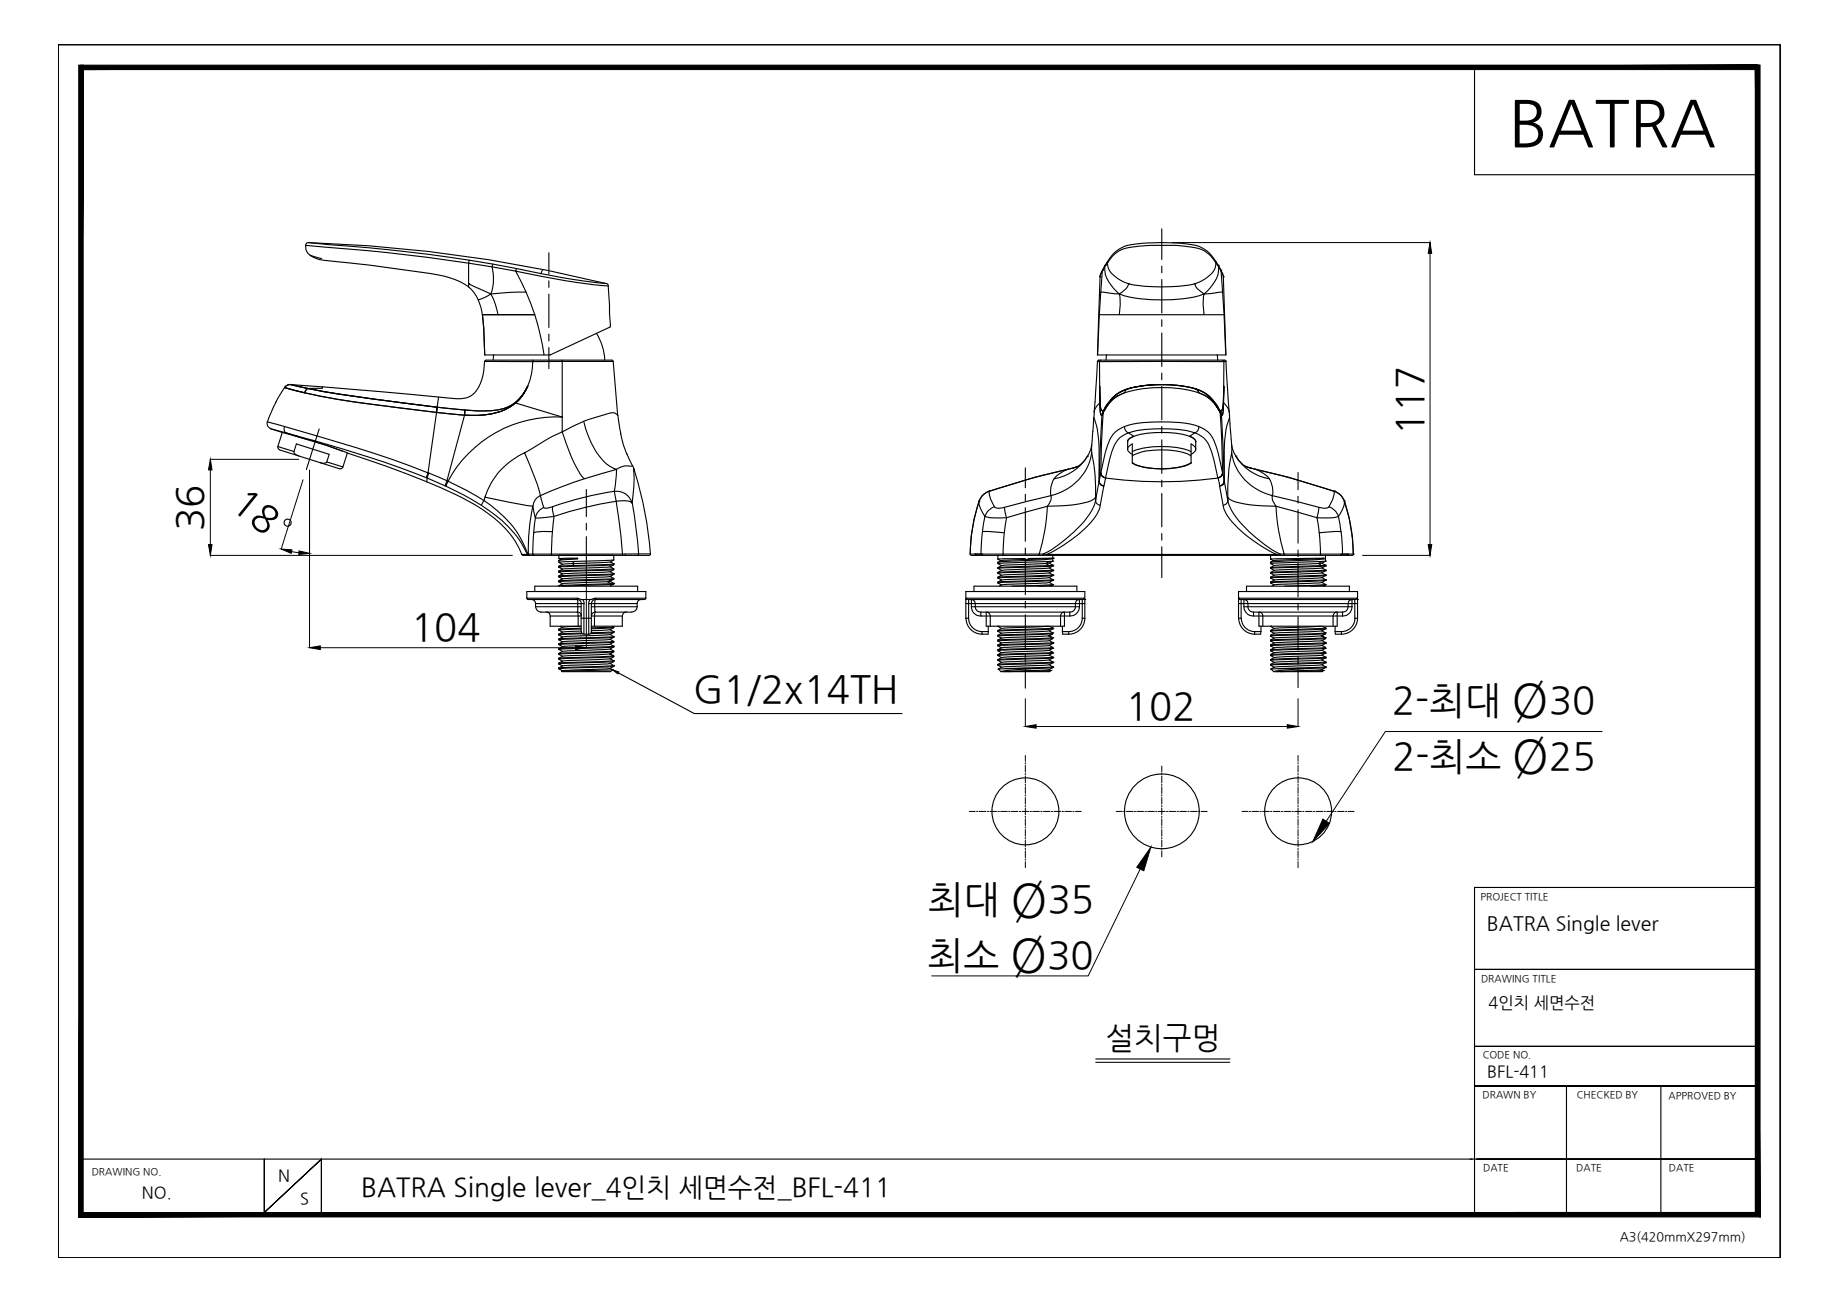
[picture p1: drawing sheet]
<svg xmlns="http://www.w3.org/2000/svg" width="420mm" height="297mm" viewBox="0 0 420 297" stroke-linecap="round" stroke-linejoin="round" font-family="sans-serif">
<defs><g id="words">
<text font-size="14.7" x="344.5" y="33">BATRA</text>
<g font-size="10.9">
<text x="345.2" y="163.5">Ø</text>
<text x="345.3" y="176.2">Ø</text>
<text x="230.7" y="209.1">Ø</text>
<text x="230.7" y="221.8">Ø</text>
</g>
<g font-size="8.7">
<text x="324.9" y="99.3" transform="rotate(-90 324.9 99.3)">117</text>
<text x="52.6" y="115.6" transform="rotate(39 52.6 115.6)">18°</text>
<text x="46.3" y="121.2" transform="rotate(-90 46.3 121.2)">36</text>
<text x="93.9" y="146.2">104</text>
<text x="158.3" y="160.2">G1/2x14TH</text>
<text x="257.1" y="164.2">102</text>
<text x="317.9" y="162.7">2-최대</text>
<text x="353.7" y="162.7">30</text>
<text x="318" y="175.5">2-최소</text>
<text x="353.8" y="175.5">25</text>
<text x="211.9" y="208.3">최대</text>
<text x="239.3" y="208.3">35</text>
<text x="211.8" y="221">최소</text>
<text x="239.2" y="221">30</text>
</g>
<text font-size="7" x="252.4" y="239.3">설치구멍</text>
<text font-size="6" x="82.5" y="273.1">BATRA Single lever_4인치 세면수전_BFL-411</text>
<text font-size="4.5" x="339.5" y="212.4">BATRA Single lever</text>
<g font-size="3.7">
<text x="339.9" y="230.1">4인치 세면수전</text>
<text x="339.6" y="245.9">BFL-411</text>
<text x="63.5" y="269.6">N</text>
<text x="32.4" y="273.6">NO.</text>
<text x="68.5" y="274.9">S</text>
</g>
<text font-size="2.9" x="369.9" y="283.4">A3(420mmX297mm)</text>
<g font-size="2.3">
<text x="338.1" y="205.5">PROJECT TITLE</text>
<text x="338.2" y="224.3">DRAWING TITLE</text>
<text x="338.6" y="241.6">CODE NO.</text>
<text x="338.5" y="250.8">DRAWN BY</text>
<text x="360.1" y="250.8">CHECKED BY</text>
<text x="381" y="250.8">APPROVED BY</text>
<text x="20.9" y="268.3">DRAWING NO.</text>
<text x="338.7" y="267.3">DATE</text>
<text x="359.9" y="267.3">DATE</text>
<text x="381.1" y="267.3">DATE</text>
</g>
</g></defs>
<!-- layer: 0 -->
<g fill="#000" stroke="#000" stroke-width=".23">
<path d="M326.5 55.4l.4 2.4h-.8zM48 104.9l.4 2.4h-.8zM47.6 124.3h.8l-.4 2.5zM64.2 125.4l2.5 .1-.2 .8zM68.3 125.8l2.4 .5-2.5 .3zM326.1 124.3h.8l-.4 2.5zM70.7 147.9l2.4-.4v.8zM131.4 147.5l2.5 .4-2.5 .4zM139.9 152.9l1.4 .5-.2 .5zM234.1 165.9l2.5-.4v.8zM293.9 165.5l2.5 .4-2.5 .4zM262.8 193.4l-1.6 5.4-1.6-.8z"/>
<path d="M302.1 187l1.5 1-3.8 4.1z"/>
<path d="M18 14.9v262.9l1-262.9zM19 14.9v261.9l-1 1z"/>
<path d="M18.5 14.9h382.8l-382.8 1zM18.5 15.9h382.8v-1z"/>
<path d="M400.8 14.9h1.1v262.9zM400.8 14.9v261.9l1.1 1z"/>
<path d="M400.8 14.9h1.1v262.9zM400.8 14.9v261.9l1.1 1z"/>
<path d="M18 277.8l382.8-1 1.1 1zM18 277.8l382.8-1h-381.8z"/>
</g>
<g fill="none" stroke="#000" stroke-width=".25">
<path d="M13.3 10.2h393.2v277h-393.2zM336.7 15.6v24.3h64.6M406.5 10.2v277M69.8 56l.2 1.3 .9 1M69.8 56l18.6 1.7 18.6 2.4v4.7M69.8 56l.3-.5a416.8 416.8 0 0 1 37.1 3.9l-.2 .7 10.8 1.8 .1-.6 10.2 2 10.3 1.4 .3 .1 .2 .5M70.9 58.3l2.5 .7M70.9 58.3l1 .6a8.5 8.5 0 0 0 3.4 .7 356.4 356.4 0 0 1 26.5 3.5l1.1 .4a12.9 12.9 0 0 1 4.1 2M70.9 58.3h.1M107.2 59.4l10.7 1.9M252.9 59.7l-.6 .9M252.9 59.7a7.7 7.7 0 0 1 6.8-4 42.4 42.4 0 0 1 14.1 .5 7.6 7.6 0 0 1 3.8 3.5"/>
<path d="M253 59.7l-.2 .4M253 59.9l-.2 .2M277.4 59.7a6.6 6.6 0 0 0-5.5-3.3 51.1 51.1 0 0 0-15 .3 6.6 6.6 0 0 0-3.9 3.2M277.5 59.7v.1M277.5 59.8l.2 .3M277.6 59.7h.1M277.6 59.7l.6 .9M277.6 59.7l.1 .4M107 65.5a9.8 9.8 0 0 1 3.1 6.4h3.6M107 64.8h.1M107 64.8v.7M110.2 72l.5 9"/>
<path d="M110.2 72l-.1-.1h12a62.1 62.1 0 0 1 2.1 9.1M110.2 72l.2 2.4M110.4 74.4l.1 .8M110.5 75.2l.2 5.8M112.1 67.1l4-.3 4-.1-2.3-4.8 12.5 2.4 8.6 1 .4 9.3-13.6 6.4M112.1 67.1l-1.4 .8-1.5 .6M112.1 67.1a16.4 16.4 0 0 1 1.6 4.8M112.6 60.3l-.2 .3a12.3 12.3 0 0 1-.3 6.5l-5.1-2.3M120.1 66.7l2 5.2h-8.4M124 61.5l-.5 1M136.2 76.1a12.8 12.8 0 0 1 1.9 6.1M251 71.9l-.4 9.1"/>
<path d="M251.2 63.2h.1M251.7 61.9l-.5 1.3M251.7 61.9l-.3 4.8M251.8 61.8l-.1 .1M251.8 61.7l-.6 1.5M251.8 61.7h.1M251.8 61.7l-.1 .2M252.3 60.6l-.5 1.1M252.3 60.6h.1M252.4 60.6l-.6 1.2M252.8 60.1l-.4 .6a4.4 4.4 0 0 0 .8 3.7l.5 .7a5.7 5.7 0 0 0 4.2 2.7 41 41 0 0 0 15.9-.3l1.1-.4M252.8 60.1a4.4 4.4 0 0 0 2.5 3.5l2.4 1.2"/>
<path d="M255.6 71.9h23.9M257.8 64.8a41.6 41.6 0 0 0 14.9 0M272.8 64.8h.1M272.8 64.8l.6 1.1 1.5 1.2M274.9 67.1a12.6 12.6 0 0 0 0 4.8M277.7 60.1a4.4 4.4 0 0 1-2.5 3.5l-2.4 1.2M277.7 60.1l.3 .4M278 60.5l.1 .1M278.1 60.6l.2 .3M278.2 60.6l.1 .3M278.2 60.6l.6 1.1M278.2 60.6h.1"/>
<path d="M278.3 60.9l.6 1M278.3 60.9a7.1 7.1 0 0 1-2.7 5.6l-.7 .6M278.8 61.7l.5 1.5M278.8 61.7h.1M278.8 61.7v.2M278.8 61.9l.5 1.3M278.8 61.9l.4 4.8M279.2 66.7l-4.3 .4M279.2 66.7l.3 5.2M279.3 63.2h.1M279.4 63.2h.1M279.5 71.9l.4 9.1"/>
<path d="M61 96.3l4 1.1M63.1 91.7l-.4 .7a16.9 16.9 0 0 0-1.7 4.5l.3 .6 .5 .3M64.5 98.7l10.2 3 3.4 1.3-3.4-1.3-9.4-2.9M64.5 98.7l-2.7-.8 3.5 .9M64.5 98.7l-1.1 3.3 3.7 1.1M65 97.4a1.16 1.16 0 0 0 .3 1.4M65 88.5l4.5 1.2M65 97.4a305.5 305.5 0 0 1 32.7 10.6M65 88.5l-2 3.2M65.3 98.8a316 316 0 0 1 32.1 10.3M66.4 87.8l-.9 .2-.5 .5M66.4 87.8l3.9 .9-.5 .4-.3 .6"/>
<path d="M66.4 87.8l2 .5a162.8 162.8 0 0 0 16.6 2.8l14.8 1.9 6.4 .6-.1 1.2-6.4-.6 .1-1.2M66.4 87.8l3.9 .9M66.4 87.8l7.2 .5M66.4 87.8a1.59 1.59 0 0 0-1.4 .7M69.5 89.7a190.8 190.8 0 0 0 22.6 3.5l7.6 1 .1-1.2M70 88.9l.3-.2a335 335 0 0 0 29.6 4.3l-.2 1.2-7.6-1a215.7 215.7 0 0 1-22.6-3.5zM70.3 88.7a336.5 336.5 0 0 0 29.5 4.3M73.6 88.3v.4h-3.3M99.7 94.2l6.4 .6M99.7 94.2l-2 13.8M99.8 93l6.4 .6-.1 1.2M100.1 90.6l-.3 2.4"/>
<path d="M106.1 94.8a17.3 17.3 0 0 0 10.4-1.9 12.5 12.5 0 0 0 4-4.7 10.1 10.1 0 0 1-2.8 3.8 8.7 8.7 0 0 0 2.8-3.8 9 9 0 0 1-8.4 5.6h-3l-2.9-.2-.1 1.2a17.5 17.5 0 0 0 10.4-1.9 12.4 12.4 0 0 0 4-4.7 10.1 10.1 0 0 1-2.8 3.8l10.7 3.2M106.1 94.8l-4 15M106.2 93.6a20.6 20.6 0 0 0 9.5-.6l2-1.1a12 12 0 0 1-8.5 2.9h-3.1M110.6 82.5l11.1 .1a14.8 14.8 0 0 1-1.2 5.6M110.7 81h14.9M112.7 81l-.1 1.2M121.7 82.2v.4l6.7-.1-.1-.3M125.7 81h-.1M128.4 98.6a31.6 31.6 0 0 0 4.8 10.5l.2 .2M128.4 95.2v-12.7h11.6l1 12.3a1.55 1.55 0 0 0-1.8-.5l-5.9 1.9M128.4 98.6a45.7 45.7 0 0 0-7.6 4.2l-1 .6M128.4 95.2a28 28 0 0 0-26.1 14.7l-.2-.1"/>
<path d="M128.4 95.2v3.4M133.3 96.2a18.2 18.2 0 0 0 5.2 9.7l1.5 1 .8 .3a106.1 106.1 0 0 0-17.4 6M133.3 96.2l-4.9 2.4M140 82.5l-.3-.3h-28.7l-.4 .3a9.9 9.9 0 0 1-2.6 7.5l-.4 .3a4.9 4.9 0 0 1-3.4 .7l-30.6-2.7M141.1 94.8l.7 4.1M141.7 98.9v.2M141.7 98.9h.1M141.8 99.2l.5 2.2 .8 2.2M249.8 95.3a26.9 26.9 0 0 1 1.2 10.9v3.7M249.9 94.1l-.6 7.6-.3 1.1-.7 1.4M250.6 82.5l-.8 11.6 .5-1.2 .8-.9v-3.8M250.6 81h29.3"/>
<path d="M250.6 82.5l.3-.3h28.7l.4 .3M251.1 88.2l.1 3.7M251.1 92a5.3 5.3 0 0 0 .3 2.8h.2M251.2 91.9l-.1 .1M251.2 91.9l.2 1.6 .6 .3M251.2 91.9l.2 1.6 .4 .3 .5-.2M251.2 91.9l-.1-3.7v3.8M251.2 91.9v.1M251.4 82.2l-.3 .4-.5-.1M251.6 94.8l-.6 15a1.48 1.48 0 0 0 1 1.2 1.09 1.09 0 0 1-1-1.1M251.6 94.8l.3-.6-.5 13.8a1.08 1.08 0 0 0 1.1 1.1 1.16 1.16 0 0 1-1.1-1.1 29.1 29.1 0 0 1 2.4-8.2 5.5 5.5 0 0 1 3-2.4M251.9 94.2l-.3 .6"/>
<path d="M252 93.8h.1M252 94l-.1 .1M252 93.7l-.1 .3 .1-.2M252 93.7h.1M252 93.7v.1M252.1 93.7l-.1 .3M252.2 93.7l-.3 .3M252.2 93.6l-.4 .5-.2 .7M252.3 93.5l-.1 .2M252.7 93l-.5 .5-.2 .6v-.1M252.7 81l-.1 1.2M253.5 91.5l-.9 1.1-.6 1.1"/>
<path d="M253.7 91.2l.4-.4a7.4 7.4 0 0 1 3.5-2.1 9.3 9.3 0 0 0-5.6 5M256.8 97.4l1-.4a39.1 39.1 0 0 1 14.9 0l1.1 .4a1.36 1.36 0 0 1-1 1.4 31.1 31.1 0 0 0-15.1 0 1.31 1.31 0 0 1-.9-1.4zM257.6 88.7h.1M257.6 88.7l3.9-.7 3.8-.2a29 29 0 0 0-7.7 .9zM257.8 88.7a1.24 1.24 0 0 0-1 1 8.5 8.5 0 0 0-4.9 4.5M265.3 87.8l3.7 .2 3.9 .7a25 25 0 0 0-7.6-.9zM272.8 88.7a1.24 1.24 0 0 1 1 1 9.3 9.3 0 0 1 5.2 5.1 1.36 1.36 0 0 0 .3-1.3l.2-5.3-.3 5-.3 .6-.5-.1a9.7 9.7 0 0 0-7.5-5.4 30.4 30.4 0 0 0-14 .7 9.4 9.4 0 0 0-4.6 4.6M272.9 88.7h.1M272.9 88.7a7.6 7.6 0 0 1 4.1 2.7M272.9 88.7a9 9 0 0 1 5.6 5M272.9 88.7l.6 .4 .3 .6M273.8 89.7a30 30 0 0 0-17.7 .3 7.4 7.4 0 0 0-3.9 3.6"/>
<path d="M273.8 89.7a8.5 8.5 0 0 1 4.8 4.5M277.2 91.6l1 1.5M277.9 93l.5 .5 .2 .6M277.9 81l.2 1.2M278.3 93.6l.5 .5 .2 .7-.3-.8M278.4 93.7l.3 .3M278.5 93.7h.1M278.5 93.7l.1 .1M278.6 93.7v.3M278.6 93.8l.1 .2M278.6 93.8h.1M278.6 94v.1"/>
<path d="M278.6 94h.1M278.6 94.2l.6 13.8a1.08 1.08 0 0 1-1.1 1.1 1.16 1.16 0 0 0 1.1-1.1 29.1 29.1 0 0 0-2.4-8.2 5.5 5.5 0 0 0-3-2.4M278.6 94.2l.3 .6M278.7 94h.1M278.9 94.8l.7 15M279.2 82.2l.3 .4M279.4 92l.8 .9 .5 1.2M279.4 92v-3.8a14.8 14.8 0 0 1-.4 5.5l-.5 .1M279.4 92a5.3 5.3 0 0 1-.3 2.8h-.2M279.4 91.9h.1M279.5 82.6l-.1 5.6M279.5 82.6h-28.4v5.6"/>
<path d="M279.9 82.5l.8 11.6M279.9 82.5l-.4 .1M280.7 94.1l.5 7.5M280.8 95.3a17.9 17.9 0 0 0-1.2 7.2v7.3M63.5 101.9a.61 .61 0 0 0 .4 .8M63.8 102.7l13.7 4.3M67.1 103.1a.84 .84 0 0 0 .8 .8l.4 .2M67.1 103.1l.6-1.7 7.5 2.3-.6 1.8M74.6 105.5a1.09 1.09 0 0 1-1.5 .1M78.2 103l1.1 .4M78.3 106.6a.61 .61 0 0 1-.8 .4M79.3 103.4l-1 3.2-3.7-1.1"/>
<path d="M79.3 103.4a239.9 239.9 0 0 1 18.1 6.6M97.4 109.1h.2l-.2 .9M97.4 110a55.3 55.3 0 0 1 16.8 9.4 18.2 18.2 0 0 1 5 7.2M97.7 108l-.3 1.1M97.7 108h.2M97.9 108l-.3 1.1 4 1.8 .5-1.1M97.9 108l4.2 1.8M101.6 110.9l.2 .1 .5-1.1 4.2 2 4 2.4M101.8 111a48.5 48.5 0 0 1 14.2 9.2l2.5 3 1.9 3.4M110.5 114.3l-.6 1.1M110.5 114.3a24.1 24.1 0 0 1 8.8 9.5l1.3 2.7M110.8 113.5l-.3 .8"/>
<path d="M114.2 107.5l2.6-2.3 3-1.8 2.9 7.2 .7 2.6-1.2 .9-.5 1.5-11-2.1 1.4-3.2zM121.7 115.5a46.5 46.5 0 0 0-1.1 11M121.7 115.6l.5 2.6M122.3 118.2l-.5 4.1-.1 4.2M123.4 113.1l.8 2.7M126.5 117.9l-3.7 .4-.6-.1M126.5 117.9l-.4-1.6 .1-.6a2.35 2.35 0 0 1-2 .3l-.1-.2a3.5 3.5 0 0 0-1.9 2.4M126.5 117.9l-.4 4.2-.2 4.4M140.3 112.2a3.6 3.6 0 0 1 4 2.7l-.8-.5h-2.8M140.3 112.2l-7.1 1.4-7 2.1M140.7 114.4l1.1 8.1 .3 4M140.7 114.4a87.2 87.2 0 0 0-14.2 3.5"/>
<path d="M143.2 103.6v.2M143.2 103.8l1.2 2.6h-.2a4.2 4.2 0 0 0-3.4 .8l-.5 5 .4 2.2M144.4 114.8l.8 5.3 .6 6.4M144.5 106.3l.4 1.2M144.7 106.9v.3M144.7 107.2v.1M144.7 107.5a35.2 35.2 0 0 1-.4 7.4M144.7 107.3l.1 .2M144.9 107.5v.1a77.6 77.6 0 0 1 3.5 19.1l-28.9 .1M223.5 114.4a38 38 0 0 0-2 12.1h15.8M223.5 114.4h.1M223.5 114.4a5 5 0 0 0 1.4 3.5 10.1 10.1 0 0 0 4.9 .3"/>
<path d="M223.6 114.5a38.3 38.3 0 0 0-2 12M223.6 114.4h.1M225.8 112.2h.1M225.9 112.1l-1.4 .9-.9 1.4M225.9 112.2a3.6 3.6 0 0 0-2.4 2.2M225.9 112.2a6 6 0 0 0 1.2 3.5M225.9 112.2h.1M227.1 115.7a3.5 3.5 0 0 0-2.4 3.3l-.6 5.3-.1 2.3 .3 .2M227.1 115.7a1.6 1.6 0 0 0 1.7 .3l.5-.2M229.3 115.8l.5 2.4M229.8 118.2l-.5 3.4-5-.2M239.2 115.6l-9.4 2.6"/>
<path d="M239.2 115.6l-.2 2.7a45.1 45.1 0 0 1-1.7 8.2M240.7 109.3a5.4 5.4 0 0 0-.7 3.9l-10.7 2.6M245 106.9l-8.9 2.1-10.2 3.2M245 106.9l-1.2 .2M245.7 106.7l-.7 .2M245.7 106.6l-.7 .3M246.1 106.5h.1M246.1 106.5l-.4 .2M246.2 106.5l-.5 .1M248.3 104.2h.1M248.3 104.2l-.7 1.1-1.5 1.2M248.3 104.2a11 11 0 0 1-7.6 5.1 6 6 0 0 1 3.1-2.1 180.1 180.1 0 0 0-17.9 5"/>
<path d="M249.3 103.4a40.1 40.1 0 0 1 .9 10.1 3.1 3.1 0 0 1-2.5 1.3l-2.8 .5-5.7 .3M249.3 103.4a12 12 0 0 1-9.3 9.8v.9l-.8 1.5M249.3 101.6v1.8M250.2 114.3a14.5 14.5 0 0 1-4.9 7.1 30 30 0 0 1-7.1 5.1v.3M250.2 114.3a1.1 1.1 0 0 0 1 1.1M250.2 113.5v.8M251 109.9l-.8 4.4M251.4 108l-.4 1.9M252 111l-.8 4.4a9.2 9.2 0 0 1-3.4 5.2 33.4 33.4 0 0 1-8.8 6l-1.7-.1M257.5 100.9a1.21 1.21 0 0 1 .9-1.1l.5-.2-1.2-.8a5.6 5.6 0 0 0-3.8 4.4l-1.4 5.9M257.5 102.5a1.22 1.22 0 0 1 1.1-1.1v4.4a17.1 17.1 0 0 0 11 .8l.9-.2 1.5-.6v-4.4l.4 .2a1.01 1.01 0 0 1 .6 .9M257.5 102.5a1.29 1.29 0 0 0 1.1 1.2"/>
<path d="M257.5 100.9a1.5 1.5 0 0 1 1.4-1.3 22.8 22.8 0 0 1 13.2 .2l.9 .9v1.8M257.5 100.9v1.6M257.5 100.8v.1M258.6 104.1l.7-.4a18.5 18.5 0 0 1 12.3 .2l.4 .2M258.6 105.6h.1M258.6 105.7a16.4 16.4 0 0 0 11.8 .7l1.5-.7M265 102l-4.1 .3-2.3 .8M265.3 102a16.2 16.2 0 0 1 6.7 1.1M265.3 101.9h-.2M272 105.6h-.1M273 102.5a1.29 1.29 0 0 1-1 1.2M273.1 100.9l-.3-.6-1.2-.7 1.2-.8a5.6 5.6 0 0 1 3.9 4.4l1.4 5.9"/>
<path d="M278.5 111l.8 4.4a8.2 8.2 0 0 0 2.7 4.5 33.1 33.1 0 0 0 9.5 6.7M278.5 110.9l-.3-1.8a98 98 0 0 1-25.8 0l-.3 1.8M279.2 108l.4 1.8M279.6 109.8a1.48 1.48 0 0 1-1.1 1.2 1.09 1.09 0 0 0 1.1-1.1l.8 4.4M280.4 114.3l.1 .5a18.8 18.8 0 0 0 6.4 8.1 19.7 19.7 0 0 0 5.4 3.6h.9a44.9 44.9 0 0 1-1.8-10.9l9.3 2.6M280.4 114.3a1.1 1.1 0 0 1-1.1 1.1M280.4 113.5v.8M281.2 101.6l.3 1.2 .7 1.4M281.2 101.6v1.8M281.2 103.4a12 12 0 0 0 9.4 9.8v.9l.8 1.5-4.3-.2-2.8-.3a7.6 7.6 0 0 1-3.7-1.3l-.2-.3v-2.5a38.1 38.1 0 0 1 .8-7.6zM282.2 104.2l.9 1.1 1.3 1.2M282.2 104.2h.1"/>
<path d="M282.2 104.2a11 11 0 0 0 7.6 5.1M284.4 106.5l1.1 .4M284.4 106.5h.1M285.5 106.9h.1M285.5 106.9l9 2.1 10.2 3.2M285.5 106.9l1.3 .2M289.8 109.3a6 6 0 0 0-3-2.1 189.2 189.2 0 0 1 17.9 5M289.8 109.3a5.4 5.4 0 0 1 .8 3.9l10.6 2.6M300.7 118.2l.5 3.4M303.5 115.7a1.6 1.6 0 0 1-1.7 .3l-.6-.2-.5 2.4 1.2 .1a8.2 8.2 0 0 0 3.7-.4M303.5 115.7a3.4 3.4 0 0 1 2.1 2.2M304.7 112.2h.1"/>
<path d="M304.7 112.2a6 6 0 0 1-1.2 3.5M304.7 112.2a3.6 3.6 0 0 1 2.3 2.2M304.7 112.1l1.4 .9 .9 1.4M305.6 117.9l.6 3.5M307 114.4h.1M307 114.4l1.1 4 .7 4.3 .2 3.8M307 114.4a5 5 0 0 1-1.4 3.5M307 114.4l1.1 4M308.1 118.4l.6 3.5 .3 4.6M119.2 126.6h.1M119.2 126.6h1.2M119.2 126.6l.3 .2"/>
<path d="M120.3 136.6l.3 .3M120.4 126.6l.2-.1 .2 .3M120.4 126.6l.3 .2M120.6 136.9h11.2M120.6 126.5l.4 .3M120.6 126.5h21.5M121.4 136.9a.91 .91 0 0 1 .9 .9M121.6 126.5l.3 .3M122.1 135.1v-1.3h23.5v1.3M122.3 137.8v.7h10.4M122.3 137.8h11M122.3 138.5a1.21 1.21 0 0 0 1.2 1.2"/>
<path d="M123.5 139.8h8.3M124.7 139.7a.91 .91 0 0 1 .9 .9M125.9 126.5l.1 .3M126.1 121.4l-2.2-.1-2 .3M127.6 129.5h.1M127.6 131.7h.1M127.6 130.6h.1M127.6 132.8h.1M127.6 129.3h.1M127.6 128h.1M127.6 130.4h.1M127.6 133.7h.1"/>
<path d="M127.6 127.5l4.3-.1v.2l-4.3 .3M127.6 132.8l.8 .5M127.6 131.7l.8 .5M127.6 130.6l.8 .5M127.6 129.5l.8 .4M127.6 126.8v.7M127.6 128v.4M127.6 129.3v.2M127.6 130.4v.2M127.6 131.5v.2M127.6 132.6v.2M127.6 133.7v.1"/>
<path d="M127.6 127.5l.4 .2M127.6 128.4l.8 .4M127.7 128.4h.1M128 127.7l-.4 .3M128.4 128.8l-.8 .5M128.4 129.9l-.8 .5M128.4 132.1l-.8 .5M128.4 133.3l-.8 .4M130.7 129.1l-3.1 .2M130.7 128.2l-3.1 .2M130.7 128.2l.4 .5M131.1 128.7l-2.7 .1"/>
<path d="M131.1 128.7l-.4 .4M131.8 136.7l-.8 .2M131.8 136.9l.2 6.1M131.8 136.7h.1M131.8 136.7v.2M131.8 139.7a.91 .91 0 0 1 .9 .9M131.8 136.9a.91 .91 0 0 1 .9 .9v6.4l.2 .4 .5 .2M131.9 127.5l-3.9 .2M131.9 136.6h-11.6v-1.5h27.2v1.5h-11.7M132.1 136.7l-.2-.1 .8 .3M132.7 136.9h.1M132.7 136.9h2.3"/>
<path d="M133.1 136.9l.3 .9M133.3 137.8v7M134.4 137.8h11.1M134.4 137.8v7M134.7 136.9l-.3 .9M135 136.9h.1M135 137.8v6.4M135.7 136.7l.1-.1-.8 .3M135.8 136.7h.2M136 136.7l.7 .2M136 136.9l-.2 .9 .2 2-.3 .8v2.4M136 139.8h8.3"/>
<path d="M136 136.9h11.1M136 136.7v.2M136 136.9a.91 .91 0 0 0-.9 .9M136 139.7a.91 .91 0 0 0-.9 .9M138.8 132.8l-10.4 .5M138.8 132.8l.7 .5M139.3 131.6h.1M139.3 131.6l-10.9 .5M139.3 132.7l.8 .5M139.3 131.6l.9 .5M139.3 130.5l.9 .5M139.3 129.4l.9 .5"/>
<path d="M139.4 128.3l.7 .4M139.5 133.3l-11.9 .4M139.5 132.3l-11.9 .5M139.5 132.3l-.7 .5M140.1 128.7h.1M140.1 131h.1M140.1 133.2h.1M140.2 130.1l-12.6 .5M140.2 130.1a2.86 2.86 0 0 1-2.2 .6l-6.9 .2a5.8 5.8 0 0 0-3.5 .6M140.2 131.2l-12.6 .5M140.2 132.3l-1.4 .5M140.2 129.9l-12.6 .5"/>
<path d="M140.2 131l-12.6 .5M140.2 128.7l-9.5 .4M140.2 132.1l-12.6 .5M140.2 133.4l-11.9 .4M140.2 127.9l-9.5 .3M140.2 127.9l-.8 .4-8.3 .4M140.2 129l-12.6 .5M140.2 128.7v.2a2.48 2.48 0 0 1-2.2 .6l-9.6 .4M140.2 126.8v1.1M140.2 129.9v.2M140.2 131v.2M140.2 132.1v.2"/>
<path d="M140.2 133.2v.2M140.2 131.2l-.9 .4M140.2 133.4l-.9 .4M140.2 132.3h-.7M140.2 133.2l-.7 .1M142.1 126.5v.3M142.8 126.5l-.1 .3M143.1 139.7a.91 .91 0 0 0-1 .9M145.5 138.5a1.21 1.21 0 0 1-1.2 1.2M145.5 137.8v.7h-10.5M145.8 126.5h2.7M145.8 126.5h-3.7"/>
<path d="M145.8 126.5l-.3 .3M146.4 136.9a.91 .91 0 0 0-.9 .9M147.5 136.6l-.3 .3M220.5 135.1h27.2v6.1h-.6v-4.3h-25.9v4.3h-.7zM220.5 137.8h27.2M220.5 136.9h.1M220.6 136.9h.1M220.6 136.8v.1M220.7 136.7l-.1 .2M220.7 136.6v.1M221.6 126.5l.3 .3M221.8 138.5v-1.6a.87 .87 0 0 1 .9 .9 1.44 1.44 0 0 0 1.3 2"/>
<path d="M221.8 138.5a2.1 2.1 0 0 0 2.2 2.1M221.8 138.5h24.7M222.4 135.1v-1.3h23.5v1.3M222.7 126.5l.3 .3M224 139.8v.8M224 139.8h20.3M224.3 126.5l.1 .3M227.9 132h.1M227.9 130.9h.1M227.9 127.6h.1M227.9 128.7h.1M227.9 131.8h.1"/>
<path d="M227.9 129.6h.1M227.9 130.7h.1M227.9 126.8v.8M227.9 128.4v.3M227.9 129.6v.2M227.9 130.7v.2M227.9 131.8v.2M227.9 132.9v.2l.8 .4M227.9 129.8h.1M227.9 132l.8 .4M227.9 130.9l.8 .4M227.9 127.6l.6 .4"/>
<path d="M227.9 128.7l.8 .4M227.9 128.4h.1M227.9 132.9h.1M227.9 129.8l.8 .4M228.5 128l-.6 .4M228.7 129.1l-.8 .5M228.7 130.2l-.8 .5M228.7 131.3l-.8 .5M228.7 132.4l-.8 .5M228.7 133.5l-.5 .3M229.1 126.8h.1M229.3 121.6l-.2 5.2"/>
<path d="M234.1 131.7l-6.2 .3M234.1 130.6l-6.2 .3M234.1 129.5l-6.2 .3M234.1 129.3l-6.2 .3M234.1 130.4l-6.2 .3M234.1 131.5l-6.2 .3M234.1 127.5l-6.2 .1M234.1 132.6l-6.2 .3M234.1 132.8l-6.2 .3M234.1 129.3v.2M234.1 130.4v.2M234.1 131.5v.2"/>
<path d="M234.1 132.6v.2M234.1 133.7v.1M234.8 127.5l5.9-.1-.1 .1M237.3 126.5v.3M238.8 128.7l-10.1 .4M238.8 128.7l.8 .4M239.6 128.2l-11.7 .5M239.6 133l-10.9 .5M239.6 128.2l-.8 .5M239.6 129.1l-5.5 .2M239.6 129.7l-10.9 .5M239.6 130.8l-10.9 .5"/>
<path d="M239.6 131.9l-10.9 .5M239.6 131.9l.8 .4M239.6 130.8l.8 .4M239.6 129.7l.8 .4M239.6 128.6l.8 .4M239.6 128.6l-.8 .1M240.1 127.6l-12.2 .8M240.1 127.6l-11.6 .4M240.1 127.4v.2M240.4 129.2l-6.3 .3M240.4 130.3l-6.3 .3M240.4 131.2l-6.3 .3"/>
<path d="M240.4 130.1l-6.3 .3M240.4 131.4l-6.3 .3M240.4 132.3l-6.3 .3M240.4 133.7l-3.3 .1M240.4 130.1h.1M240.4 132.3h.1M240.4 133.4h.1M240.4 131.2h.1M240.4 129h.1M240.4 132.5h.1M240.4 131.4h.1M240.4 129.2h.1"/>
<path d="M240.4 130.3h.1M240.4 128.1h.1M240.4 128.1l-.8 .1M240.4 129l-.8 .1M240.4 133.4l-9.4 .4M240.4 132.5l-6.3 .3M240.4 126.8v1.3M240.4 129v.2M240.4 130.1v.2M240.4 131.2v.2M240.4 132.3v.2M240.4 133.4v.3l-.3 .1"/>
<path d="M240.4 132.5l-.8 .5 .8 .4M240.4 128.1l-.8 .5M240.4 129.2l-.8 .5M240.4 130.3l-.8 .5M240.4 131.4l-.8 .5M244.3 139.8v.8M246.5 138.5a2.17 2.17 0 0 1-2.2 2.1M246.5 138.5v-1.6a1.32 1.32 0 0 0-.9 1.9l-.4 .6-.9 .4M247.5 136.7h.1M247.6 136.7l-.5 .2M247.6 136.5v.1M247.6 136.7l-26.9-.1 .5 .3"/>
<path d="M247.6 136.7l.1 .2M247.7 136.8v.1M247.7 136.9h.1M265.3 126.6v.2M282.8 137.8h27.2M282.8 136.9h.1M282.9 136.9h.1M282.9 136.8v.1M282.9 136.7v.2M283 136.6v.1M283.4 136.9v4.3h-.6v-6.1h27.2v6.1h-.6v-4.3M283.4 136.9h26"/>
<path d="M284 138.5v-1.6a1.32 1.32 0 0 1 1 1.9l.4 .6 .8 .4M284 138.5a2.17 2.17 0 0 0 2.2 2.1M284 138.5h24.7M284.6 135.1v-1.3h23.5v1.3M286.2 139.8h20.4M286.2 139.8v.8M290.1 132h.1M290.1 129.8h.1M290.1 127.6h.1M290.1 130.9h.1M290.1 128.7h.1M290.1 128.4h.1"/>
<path d="M290.1 129.6h.1M290.1 130.7h.1M290.1 131.8h.1M290.1 132.9h.1M290.1 132.9v.2l.8 .4M290.1 132l.8 .4M290.1 130.9l.8 .4M290.1 129.8l.8 .4M290.1 128.7l.8 .4M290.1 126.8v.8M290.1 128.4v.3M290.1 129.6v.2"/>
<path d="M290.1 130.7v.2M290.1 131.8v.2M290.1 127.6l.7 .4M290.8 128l-.7 .4M290.9 129.1l-.8 .5M290.9 130.2l-.8 .5M290.9 131.3l-.8 .5M290.9 132.4l-.8 .5M290.9 133.5l-.5 .3M291.5 126.6l.8-.1v.3M291.5 126.6h-52.5v.2M291.5 126.6v.2"/>
<path d="M296.4 131.7l-6.2 .3M296.4 130.6l-6.2 .3M296.4 129.5l-6.2 .3M296.4 129.3l-6.2 .3M296.4 130.4l-6.2 .3M296.4 131.5l-6.2 .3M296.4 132.6l-6.2 .3M296.4 132.8l-6.2 .3M296.4 129.3v.2M296.4 130.4v.2M296.4 131.5v.2M296.4 132.6v.2"/>
<path d="M296.4 133.7v.1M301.1 128.7l-10.2 .4M301.1 128.7l.7 .4M301.8 128.2l-11.6 .5M301.8 128.2l-.7 .5M301.8 129.1l-5.4 .2M301.9 133l.8 .4M301.9 130.8l.8 .4M301.9 129.7l.8 .4M301.9 128.6l.8 .4M301.9 128.6l-.8 .1M302.2 127.5l-11.4 .5"/>
<path d="M302.2 127.5l.1 .1M302.3 127.6l-12.1 .8M302.3 127.4l-12.1 .2M302.3 127.4v.2M302.3 127.4l-.1 .1M302.6 129.2l-6.2 .3M302.6 130.3l-6.2 .3M302.6 131.2l-6.2 .3M302.6 130.1l-6.2 .3M302.6 131.4l-6.2 .3M302.6 132.3l-6.2 .3M302.6 132.5l-6.2 .3"/>
<path d="M302.6 133.7l-3.3 .1M302.7 132.3h.1M302.7 133.4h.1M302.7 130.1h.1M302.7 129h.1M302.7 131.2h.1M302.7 129.2h.1M302.7 130.3h.1M302.7 128.1h.1M302.7 132.5h.1M302.7 131.4h.1M302.7 128.1l-.9 .1"/>
<path d="M302.7 129.2a5.8 5.8 0 0 1-3.6 .7l-8.2 .3M302.7 129l-.9 .1M302.7 130.3l-1 .5-10.7 .5M302.7 132.3l-.8-.4-11 .5M302.7 133.4l-9.4 .4M302.7 132.5l-.9 .5-.6 .1-10.3 .4M302.7 126.8v1.3M302.7 129v.2M302.7 130.1v.2M302.7 131.2v.2M302.7 132.3v.2M302.7 133.4v.3l-.4 .1"/>
<path d="M302.7 128.1l-.8 .5M302.7 131.4l-.9 .5M306.2 126.8v-.3h1.6l-.3 .3M306.2 121.4l-5 .2 .3 5.2M306.2 121.4l.4 5.1M306.5 126.5l-.3 .3M306.6 139.8v.8M307.9 126.5l-.3 .3M308.7 138.5a2.1 2.1 0 0 1-2.1 2.1M308.7 138.5v-1.6a.87 .87 0 0 0-.9 .9 1.44 1.44 0 0 1-1.2 2M309 126.5h.1M309 126.5h-15.8v.3"/>
<path d="M309.1 126.5l-.4 .3h-86.8M309.8 136.7h.1M309.8 136.7l-.4 .2M309.8 136.5l.1 .1M309.9 136.7l-27-.1 .5 .3M309.9 136.7l.1 .2M309.9 136.8v.1M310 136.9h.1M127.6 151.6h.1M127.6 148.3h.1M127.6 147.2h.1M127.6 145h.1"/>
<path d="M127.6 143.9h.1M127.6 146.1h.1M127.6 144.8h.1M127.6 145.9h.1M127.6 148.1h.1M127.6 149.2h.1M127.6 147h.1M127.6 152.5h.1M127.6 151.4h.1M127.6 150.3h.1M127.6 152.7h.1M127.6 151.6l.8 .4"/>
<path d="M127.6 150.5l.8 .4M127.6 149.2v.2l.8 .4M127.6 148.3l.8 .4M127.6 147.2l.8 .4M127.6 146.1l.8 .4M127.6 145l.8 .4M127.6 143.9l.8 .4M127.6 152.7l.1 .1M127.6 143.7v.2M127.6 144.8v.2M127.6 145.9v.2M127.6 147v.2"/>
<path d="M127.6 148.1v.2M127.6 150.3v.2M127.6 151.4v.2M127.6 152.5v.2M127.7 150.5h.1M127.7 152.8l.7 .4M127.7 152.7v.1M128 143l.4 .2 4.1-.2M128.2 153.3h.1M128.4 143.2l-.8 .5M128.4 144.3l-.8 .5M128.4 145.4l-.8 .5"/>
<path d="M128.4 146.5l-.8 .5M128.4 147.6l-.8 .5M128.4 148.7l-.8 .5M128.4 149.8l-.8 .5M128.4 150.9l-.8 .5M128.4 152l-.8 .5M132.7 143.4l-5.1 .3M132.7 144.1l-4.3 .2M132.7 143.6l-5.1 .3M132.7 140.6h-7.1v2.4h7.1M132.7 141.2h2.3M132.8 144.5l-5.2 .3"/>
<path d="M133 144.7l-5.4 .3M133.3 144.8h1.1M135 140.6h7.1v2.4h-7.1M135.1 144.2a.61 .61 0 0 1-.6 .6M139.3 149.3l-10.9 .5M139.3 149.3l.8 .5M139.3 150.4h.1M139.3 150.4l-10.9 .5M139.3 152.6l.6 .3M139.3 151.5l.8 .4M139.3 150.4l.8 .4M139.3 149.3l.9 .4"/>
<path d="M139.3 148.2l.9 .4M139.3 147.1l.8 .4M139.3 146l.9 .4M139.3 144.9l.8 .4M139.3 143.8l.9 .4M139.9 152.9h.1M139.9 152.9l-11.7 .4M139.9 152.9l-.5 .4h-11.2M139.9 143l.3 .1M140.1 148.9l-12.5 .5M140.1 149.8l-12.5 .5M140.1 148.9l-.8 .4"/>
<path d="M140.1 151.9h.1M140.1 147.5h.1M140.1 150.8h.1M140.1 144.2h.1M140.1 145.3h.1M140.1 148.8l-.8 .5M140.1 148.8v.1M140.2 147.5l-12.6 .6M140.2 146.4l-12.6 .6M140.2 145.3l-12.6 .6M140.2 147.7a2.86 2.86 0 0 1-2.2 .6l-9.6 .4M140.2 147.7l-12.6 .6"/>
<path d="M140.2 146.6a2.86 2.86 0 0 1-2.2 .6l-9.6 .4M140.2 146.6l-12.6 .6M140.2 145.5h-.1a5 5 0 0 1-3.5 .6l-8.2 .4M140.2 145.5l-12.6 .6M140.2 144.4a3.1 3.1 0 0 1-2.5 .6l-9.3 .4M140.2 151.9l-12.6 .6M140.2 150.8l-12.6 .6M140.2 144.2l-5.2 .3M140.2 143.1l-5.2 .3M140.2 152.2a2.86 2.86 0 0 1-2.2 .6l-8.9 .2-.9 .3M140.2 152.2l-12.5 .5M140.2 150.8v.2a2.86 2.86 0 0 1-2.2 .6l-9.6 .4"/>
<path d="M140.2 151.1l-12.6 .5M140.2 144.4l-5.4 .3M140.2 143.3l-.9 .5-4.3 .2M140.2 143.3l-5.2 .3M140.2 150l-12.6 .5M140.2 148.6l-12.6 .6M140.2 143.1v.2M140.2 144.2v.2M140.2 145.3v.2M140.2 146.4v.2M140.2 147.5v.2M140.2 148.6l-.1 .2"/>
<path d="M140.2 149.7l-.1 .3-.8 .4M140.2 151.9v.3M140.2 149.7l-.1 .1M140.3 153.1l18.2 9.8h47.5M220.6 141.1a3.7 3.7 0 0 0 3.6 3.7M221.2 141.1a3.1 3.1 0 0 0 3 3.1M224 140.6h20.3M224.2 144.2v.6h1.4l.1-.6M224.2 144.2h1.5M225.7 143v1.2M226.1 143v-2.4a.94 .94 0 0 0-.9-.8v3.2h17.9v-3.2a.87 .87 0 0 0-.9 .8v2.4M227.9 151.9h.1"/>
<path d="M227.9 150.8h.1M227.9 146.4h.1M227.9 149.7h.1M227.9 148.6h.1M227.9 145h.1M227.9 146.1h.1M227.9 151.9l.8 .4M227.9 150.8l.8 .4M227.9 149.7l.8 .4M227.9 146.4l.8 .4M227.9 145v.3l.8 .4M227.9 147.5h.1"/>
<path d="M227.9 143h.1M227.9 143.9v.3M227.9 146.1v.3M227.9 147.2v.3M227.9 148.4v.2M227.9 150.6v.2M227.9 151.7v.2M227.9 144.2l.8 .4M227.9 143.9h.1M227.9 150.6h.1M227.9 151.7h.1M227.9 147.2h.1"/>
<path d="M227.9 147.5l.8 .4M227.9 149.5v.2M227.9 143l.8 .5M228 152.8h.1M228 152.8l.6 .5M228.1 143h-.2M228.7 143.5l-.8 .4M228.7 144.6l-.8 .4M228.7 145.7l-.8 .4M228.7 146.8l-.8 .4M228.7 147.9l-.8 .5M228.7 149l-.8 .5"/>
<path d="M228.7 150.1l-.8 .5M228.7 151.2l-.8 .5M228.7 152.3l-.7 .5M229.6 152.7h5.8M229.6 152.7l-1.6 .1M234.1 151.4l-6.2 .3M234.1 150.3l-6.2 .3M234.1 151.6l-6.2 .3M234.1 146.1l-6.2 .3M234.1 145l-6.2 .2M234.1 149.2l-6.2 .3M234.1 148.1l-6.2 .3"/>
<path d="M234.1 147l-6.2 .2M234.1 145.9l-6.2 .2M234.1 150.5l-6.2 .3M234.1 143.9l-6.2 .2M234.1 144.8l-6.2 .2M234.1 143.7l-6.2 .2M234.1 149.4l-6.2 .3M234.1 148.3l-6.2 .3M234.1 147.2l-6.2 .3M234.1 143.7v.2M234.1 144.8v.2M234.1 145.9v.2"/>
<path d="M234.1 147v.2M234.1 148.1v.2M234.1 149.2v.2M234.1 150.3v.2M234.1 151.4v.2M235.4 152.7l-5.5 .4-1.3 .2M239.4 143l-10.7 .5M239.5 145.2l-10.8 .5M239.5 145.2l.7 .4M239.6 151.8l-10.9 .5M239.6 152.9l-10.4 .4M239.6 150.7l-10.9 .5"/>
<path d="M239.6 149.6l-10.9 .5M239.6 148.5l-10.9 .5-.8-.4M239.6 147.4l-10.9 .5M239.6 146.3l-10.9 .5M239.6 144l-10.9 .6M239.6 152.9l.4 .2M239.6 150.7l.8 .4M239.6 149.6l.8 .4M239.6 148.5l.8 .4v.2M239.6 147.4l.8 .4v.2M239.6 146.2l.8 .5M239.6 145.1l.8 .5"/>
<path d="M239.6 144l.8 .5M239.7 143l.7 .4M239.9 153.1l-9.8 .2M240 153.1h.1M240 153.1l-.3 .2h-11.1M240.2 145.6l-6.1 .3M240.2 144.7l-6.1 .3M240.2 144.7h.2M240.2 144.7l-.7 .5M240.4 146.7l-6.3 .3M240.4 151.3l-6.3 .3M240.4 150.2l-6.3 .3"/>
<path d="M240.4 151.1l-6.3 .3M240.4 144.5l-6.3 .3M240.4 148l-6.3 .3M240.4 146.9l-6.3 .3M240.4 143.4l-6.3 .3M240.4 145.8l-6.3 .3M240.4 150l-6.3 .3M240.4 148.9l-6.3 .3M240.4 143.6l-6.3 .3M240.4 147.8l-6.3 .3M240.4 152.2l-10.8 .5M240.4 152.2h.1"/>
<path d="M240.4 151.1h.1M240.4 145.6h.1M240.4 146.7h.1M240.4 150h.1M240.4 144.5h.1M240.4 143.4h.1M240.4 143.6h.1M240.4 149.1h.1M240.4 148h.1M240.4 151.3h.1M240.4 150.2h.1M240.4 146.9h.1"/>
<path d="M240.4 152.4h.1M240.4 152.4l-5 .3M240.4 149.1l-6.3 .3M240.4 145.6h-.2M240.4 151.3l-.8 .5 .8 .4M240.4 144.7l-.9 .5M240.4 143.4v.2M240.4 144.5v.2M240.4 145.6v.2l-.8 .5M240.4 146.7v.2M240.4 150v.2M240.4 151.1v.2"/>
<path d="M240.4 152.2v.2M240.4 143.6l-.8 .4M240.4 146.9l-.8 .5M240.4 148l-.8 .5M240.4 149.1l-.8 .5M240.4 150.2l-.8 .5M240.4 152.4l-.8 .5M242.6 144.2l.1 .6h1.3M242.6 144.2h1.4M242.6 143v1.2M244 144.2v.6M247.1 141.1a3.1 3.1 0 0 1-3 3.1"/>
<path d="M247.7 141.1a3.7 3.7 0 0 1-3.6 3.7M282.9 141.1a3.7 3.7 0 0 0 3.6 3.7M283.4 141.1a3.1 3.1 0 0 0 3.1 3.1M286.2 140.6h20.4M286.5 144.2h1.4M286.5 144.2v.6M287.9 144.2v.6h-1.4M287.9 143v1.2M288.4 143v-2.4a.87 .87 0 0 0-.9-.8v3.2h17.8v-3.2a.94 .94 0 0 0-.9 .8v2.4M290.1 151.9h.1M290.1 147.5h.1M290.1 150.8h.1"/>
<path d="M290.1 146.4h.1M290.1 149.7h.1M290.1 148.6h.1M290.1 143h.1M290.1 145h.1M290.1 143.9h.1M290.1 146.1h.1M290.1 150.6h.1M290.1 151.7h.1M290.1 147.2h.1M290.1 151.9l.8 .4M290.1 150.8l.8 .4"/>
<path d="M290.1 149.7l.8 .4M290.1 147.5l.8 .4M290.1 146.4l.8 .4M290.1 145v.3l.8 .4M290.1 143.9v.3l.8 .4M290.1 143l.8 .5M290.1 146.1v.3M290.1 147.2v.3M290.1 150.6v.2M290.1 151.7v.2M290.2 152.8h.1M290.2 152.8l.7 .5"/>
<path d="M290.4 143h-.2M290.9 147.9l-.8 .5v.2M290.9 149l-.8 .5v.2M290.9 143.5l-.8 .4M290.9 144.6l-.8 .4M290.9 145.7l-.8 .4M290.9 146.8l-.8 .4M290.9 150.1l-.8 .5M290.9 151.2l-.8 .5M290.9 152.3l-.7 .5M291.9 152.7h5.8M291.9 152.7l-1.7 .1"/>
<path d="M296.4 151.4l-6.2 .3M296.4 150.3l-6.2 .3M296.4 151.6l-6.2 .3M296.4 146.1l-6.2 .3M296.4 145l-6.2 .2M296.4 149.2l-6.2 .3M296.4 148.1l-6.2 .3M296.4 147l-6.2 .2M296.4 145.9l-6.2 .2M296.4 150.5l-6.2 .3M296.4 143.9l-6.2 .2M296.4 144.8l-6.2 .2"/>
<path d="M296.4 143.7l-6.2 .2M296.4 149.4l-6.2 .3M296.4 148.3l-6.2 .3M296.4 147.2l-6.2 .3M296.4 143.7v.2M296.4 144.8v.2M296.4 145.9v.2M296.4 147v.2M296.4 148.1v.2M296.4 149.2v.2M296.4 150.3v.2M296.4 151.4v.2"/>
<path d="M297.7 152.7l-5.5 .4-1.3 .2M301.7 143l-10.8 .5M301.7 145.2l-10.8 .5M301.7 145.2h.2M301.7 145.2l.8 .4M301.8 151.8l-10.9 .5M301.8 149.6l-10.8 .5M301.8 148.5l-10.9 .5-.8-.4M301.8 146.3l-10.8 .5M301.9 152.9l.3 .2M301.9 147.4l.8 .4v.2M301.9 145.1l.8 .5"/>
<path d="M301.9 144l.8 .5M301.9 143l.8 .4M302.2 153.1h.1M302.2 153.1l-9.8 .2M302.2 153.1l-.3 .2h-11M302.5 145.6l-6.1 .3M302.5 144.7l-6.1 .3M302.5 144.7h.2M302.5 144.7l-.8 .5M302.6 146.7l-6.2 .3M302.6 152.4l-4.9 .3M302.6 151.3l-6.2 .3"/>
<path d="M302.6 150.2l-6.2 .3M302.6 149.1l-6.2 .3M302.6 145.6h-.1M302.6 151.1l-6.2 .3M302.6 144.5l-6.2 .3M302.6 148l-6.2 .3M302.6 146.9l-6.2 .3M302.6 143.4l-6.2 .3M302.6 145.8l-6.2 .3M302.6 150l-6.2 .3M302.6 148.9l-6.2 .3M302.6 143.6l-6.2 .3"/>
<path d="M302.6 147.8l-6.2 .3M302.6 152.2l-10.7 .5M302.7 145.6h.1M302.7 152.2h.1M302.7 146.7h.1M302.7 150h.1M302.7 151.1h.1M302.7 143.4h.1M302.7 144.5h.1M302.7 143.6h.1M302.7 149.1h.1M302.7 148h.1"/>
<path d="M302.7 151.3h.1M302.7 150.2h.1M302.7 146.9h.1M302.7 152.4h.1M302.7 152.4a4.9 4.9 0 0 1-3.5 .6l-7.7 .3M302.7 151.1l-.8-.4-11 .5M302.7 146.9a5.8 5.8 0 0 1-3.6 .6l-8.2 .4M302.7 143.6a6.2 6.2 0 0 1-3.6 .6l-8.2 .4M302.7 151.3l-.8 .5 .8 .4M302.7 149.1l-.8 .5 .8 .4M302.7 148l-.8 .5 .8 .4v.2M302.7 145.6v.2l-.8 .4 .8 .5"/>
<path d="M302.7 143.4v.2M302.7 144.5v.2M302.7 146.7v.2M302.7 150v.2M302.7 151.1v.2M302.7 152.2v.2M302.7 144.7l-.9 .5M302.7 150.2l-.9 .5M304.9 144.2v.6h1.4M304.9 144.2h1.4M304.9 143v1.2M306.3 144.2v.6"/>
<path d="M309.4 141.1a3.1 3.1 0 0 1-3.1 3.1M310 141.1a3.7 3.7 0 0 1-3.7 3.7M401.3 202.6h-64.6v74.6M336.7 221.3h64.6h-64.6M336.7 238.9h64.6h-64.6M250.2 241.8h30.7M250.2 242.5h30.6M336.7 248h64.6h-64.6M357.7 248v28.8M379.3 248v28.8M19 264.6h317.2M60.4 264.6v12.2l13-12.2-13 12.2z"/>
<path d="M73.4 276.8v-12.2v12.2M335.7 264.6h65.6h-64.1M345.9 276.8h55.4"/>
<circle cx="234.2" cy="185.2" r="7.6"/>
<circle cx="265.3" cy="185.2" r="8.5"/>
<circle cx="296.4" cy="185.2" r="7.6"/>
</g>
<g fill="none" stroke="#000" stroke-width=".25">
<path d="M125.3 57.7v4.9M265.3 52.3v6.9M125.3 64.1v1.5M125.3 67.2v7.6M125.3 76.3v1.5M125.3 79.3v4.9M265.3 60.8v1.5M265.3 63.8v7.7M265.3 73v1.5M265.3 76v7.7M72.9 97.9l-2.9 9.3M265.3 85.2v1.5"/>
<path d="M265.3 88.2v7.7M265.3 97.4v1.5M133.9 111.8v6.2M133.9 119.5v1.5M234.1 106.8v4.6M234.1 112.9v1.5M234.1 115.9v7.7M265.3 100.4v7.7M265.3 109.6v1.5M265.3 112.7v7.6M296.4 107.9v3.9M296.4 113.3v1.6"/>
<path d="M296.4 116.4v7.6M133.9 122.5v6.2M234.1 125.1v1.5M234.1 128.2v7.6M234.1 137.3v1.5M265.3 121.8v1.5M265.3 124.9v7M296.4 125.6v1.5M296.4 128.6v7.6M296.4 137.8v1.5M234.1 140.3v7.7M234.1 149.5v1.6"/>
<path d="M234.1 152.6v4.5M296.4 140.8v7.6M296.4 150v1.5M296.4 153v4"/>
</g>
<!-- layer: 06___PRT_ALL_SURFS -->
<path d="M70.4 55.4a328.3 328.3 0 0 1 68 9.3M251.2 63.2l-.6 17.8M251.4 66.7l4.2 .4a12.6 12.6 0 0 1 0 4.8h-4.6zM257.7 64.8h.1M257.7 64.8l-.5 1.1-1.6 1.2M257.8 64.8h.1M279.3 63.2l.6 17.8" fill="none" stroke="#000" stroke-width=".25"/>
<!-- layer: 0 -->
<g fill="none" stroke="#000" stroke-width=".23">
<path d="M267.7 55.4h58.8M326.5 57.8v66.5M48 104.9h20.2M48 107.3v17M69.2 109.5l-5 15.9M70.7 107.3v40.6M48 126.8h69M66.6 125.9l1.7 .3M133.9 128.9v19M311.1 126.8h15.4M73.1 147.9h58.3M234.1 159.5v6.4"/>
<path d="M296.4 159.5v6.4M236.6 165.9h57.3M365.8 167h-49.5l-13.5 20.5M260.4 198.4l-11.9 24.4h-35.7"/>
</g>
<!-- layer: Cneter -->
<g fill="none" stroke="#000" stroke-width=".23">
<path d="M234.1 172.5v1.3M234.1 174.1v.3M234.1 174.8v1.5M234.1 176.6v.3M234.1 177.2v1.5M234.1 179v.3M234.1 179.6v1.6M265.3 174.9v1.4M265.3 176.6v.3M265.3 177.2v1.5M265.3 179v.3M265.3 179.6v1.6"/>
<path d="M296.4 172.5v1.3M296.4 174.1v.3M296.4 174.8v1.5M296.4 176.6v.3M296.4 177.2v1.5M296.4 179v.3M296.4 179.6v1.6M221.3 185.3h1.4M223 185.3h.3M223.6 185.3h1.5M225.5 185.3h.2M226 185.3h1.6"/>
<path d="M227.9 185.3h.3M228.5 185.3h1.5M230.3 185.3h.3M230.9 185.3h1.5M232.8 185.3h.3M233.4 185.3h1.5M234.1 181.5v.3M234.1 182.1v1.5M234.1 183.9v.3M234.1 184.5v1.5M234.1 186.4v.3M234.1 187v1.5"/>
<path d="M234.1 188.8v.3M234.1 189.4v1.5M234.1 191.2v.3M234.1 191.8v1.6M234.1 193.7v.3M234.1 194.3v1.5M234.1 196.1v.3M234.1 196.7v1.4M235.2 185.3h.3M235.8 185.3h1.5M237.6 185.3h.3M238.2 185.3h1.6"/>
<path d="M240.1 185.3h.3M240.7 185.3h1.5M242.5 185.3h.4M243.1 185.3h1.6M245 185.3h.3M245.6 185.3h1.3M254.9 185.3h1.4M256.6 185.3h.3M257.2 185.3h1.5M259 185.3h.3M259.6 185.3h1.5M261.4 185.3h.4"/>
<path d="M262.1 185.3h1.5M263.9 185.3h.3M264.5 185.3h1.6M265.3 181.5v.3M265.3 182.1v1.5M265.3 183.9v.3M265.3 184.5v1.5M265.3 186.4v.3M265.3 187v1.5M265.3 188.8v.3M265.3 189.4v1.5M265.3 191.2v.3"/>
<path d="M265.3 191.8v1.6M265.3 193.7v.3M265.3 194.3v1.3M266.3 185.3h.3M266.9 185.3h1.6M268.8 185.3h.3M269.4 185.3h1.5M271.2 185.3h.3M271.9 185.3h1.5M273.7 185.3h.3M274.3 185.3h1.4M283.6 185.3h1.4"/>
<path d="M285.3 185.3h.3M285.9 185.3h1.5M287.7 185.3h.3M288.3 185.3h1.5M290.1 185.3h.3M290.8 185.3h1.5M292.6 185.3h.3M293.2 185.3h1.5M295 185.3h.3M295.6 185.3h1.6M296.4 181.5v.3M296.4 182.1v1.5"/>
<path d="M296.4 183.9v.3M296.4 184.5v1.5M296.4 186.4v.3M296.4 187v1.5M296.4 188.8v.3M296.4 189.4v1.5M296.4 191.2v.3M296.4 191.8v1.6M296.4 193.7v.3M296.4 194.3v1.5M296.4 196.1v.3M296.4 196.7v1.4"/>
<path d="M297.5 185.3h.3M298.1 185.3h1.5M299.9 185.3h.3M300.5 185.3h1.5M302.3 185.3h.4M303 185.3h1.5M304.8 185.3h.3M305.4 185.3h1.5M307.2 185.3h.3M307.8 185.3h1.4"/>
</g>
<use href="#words"/>
</svg>
